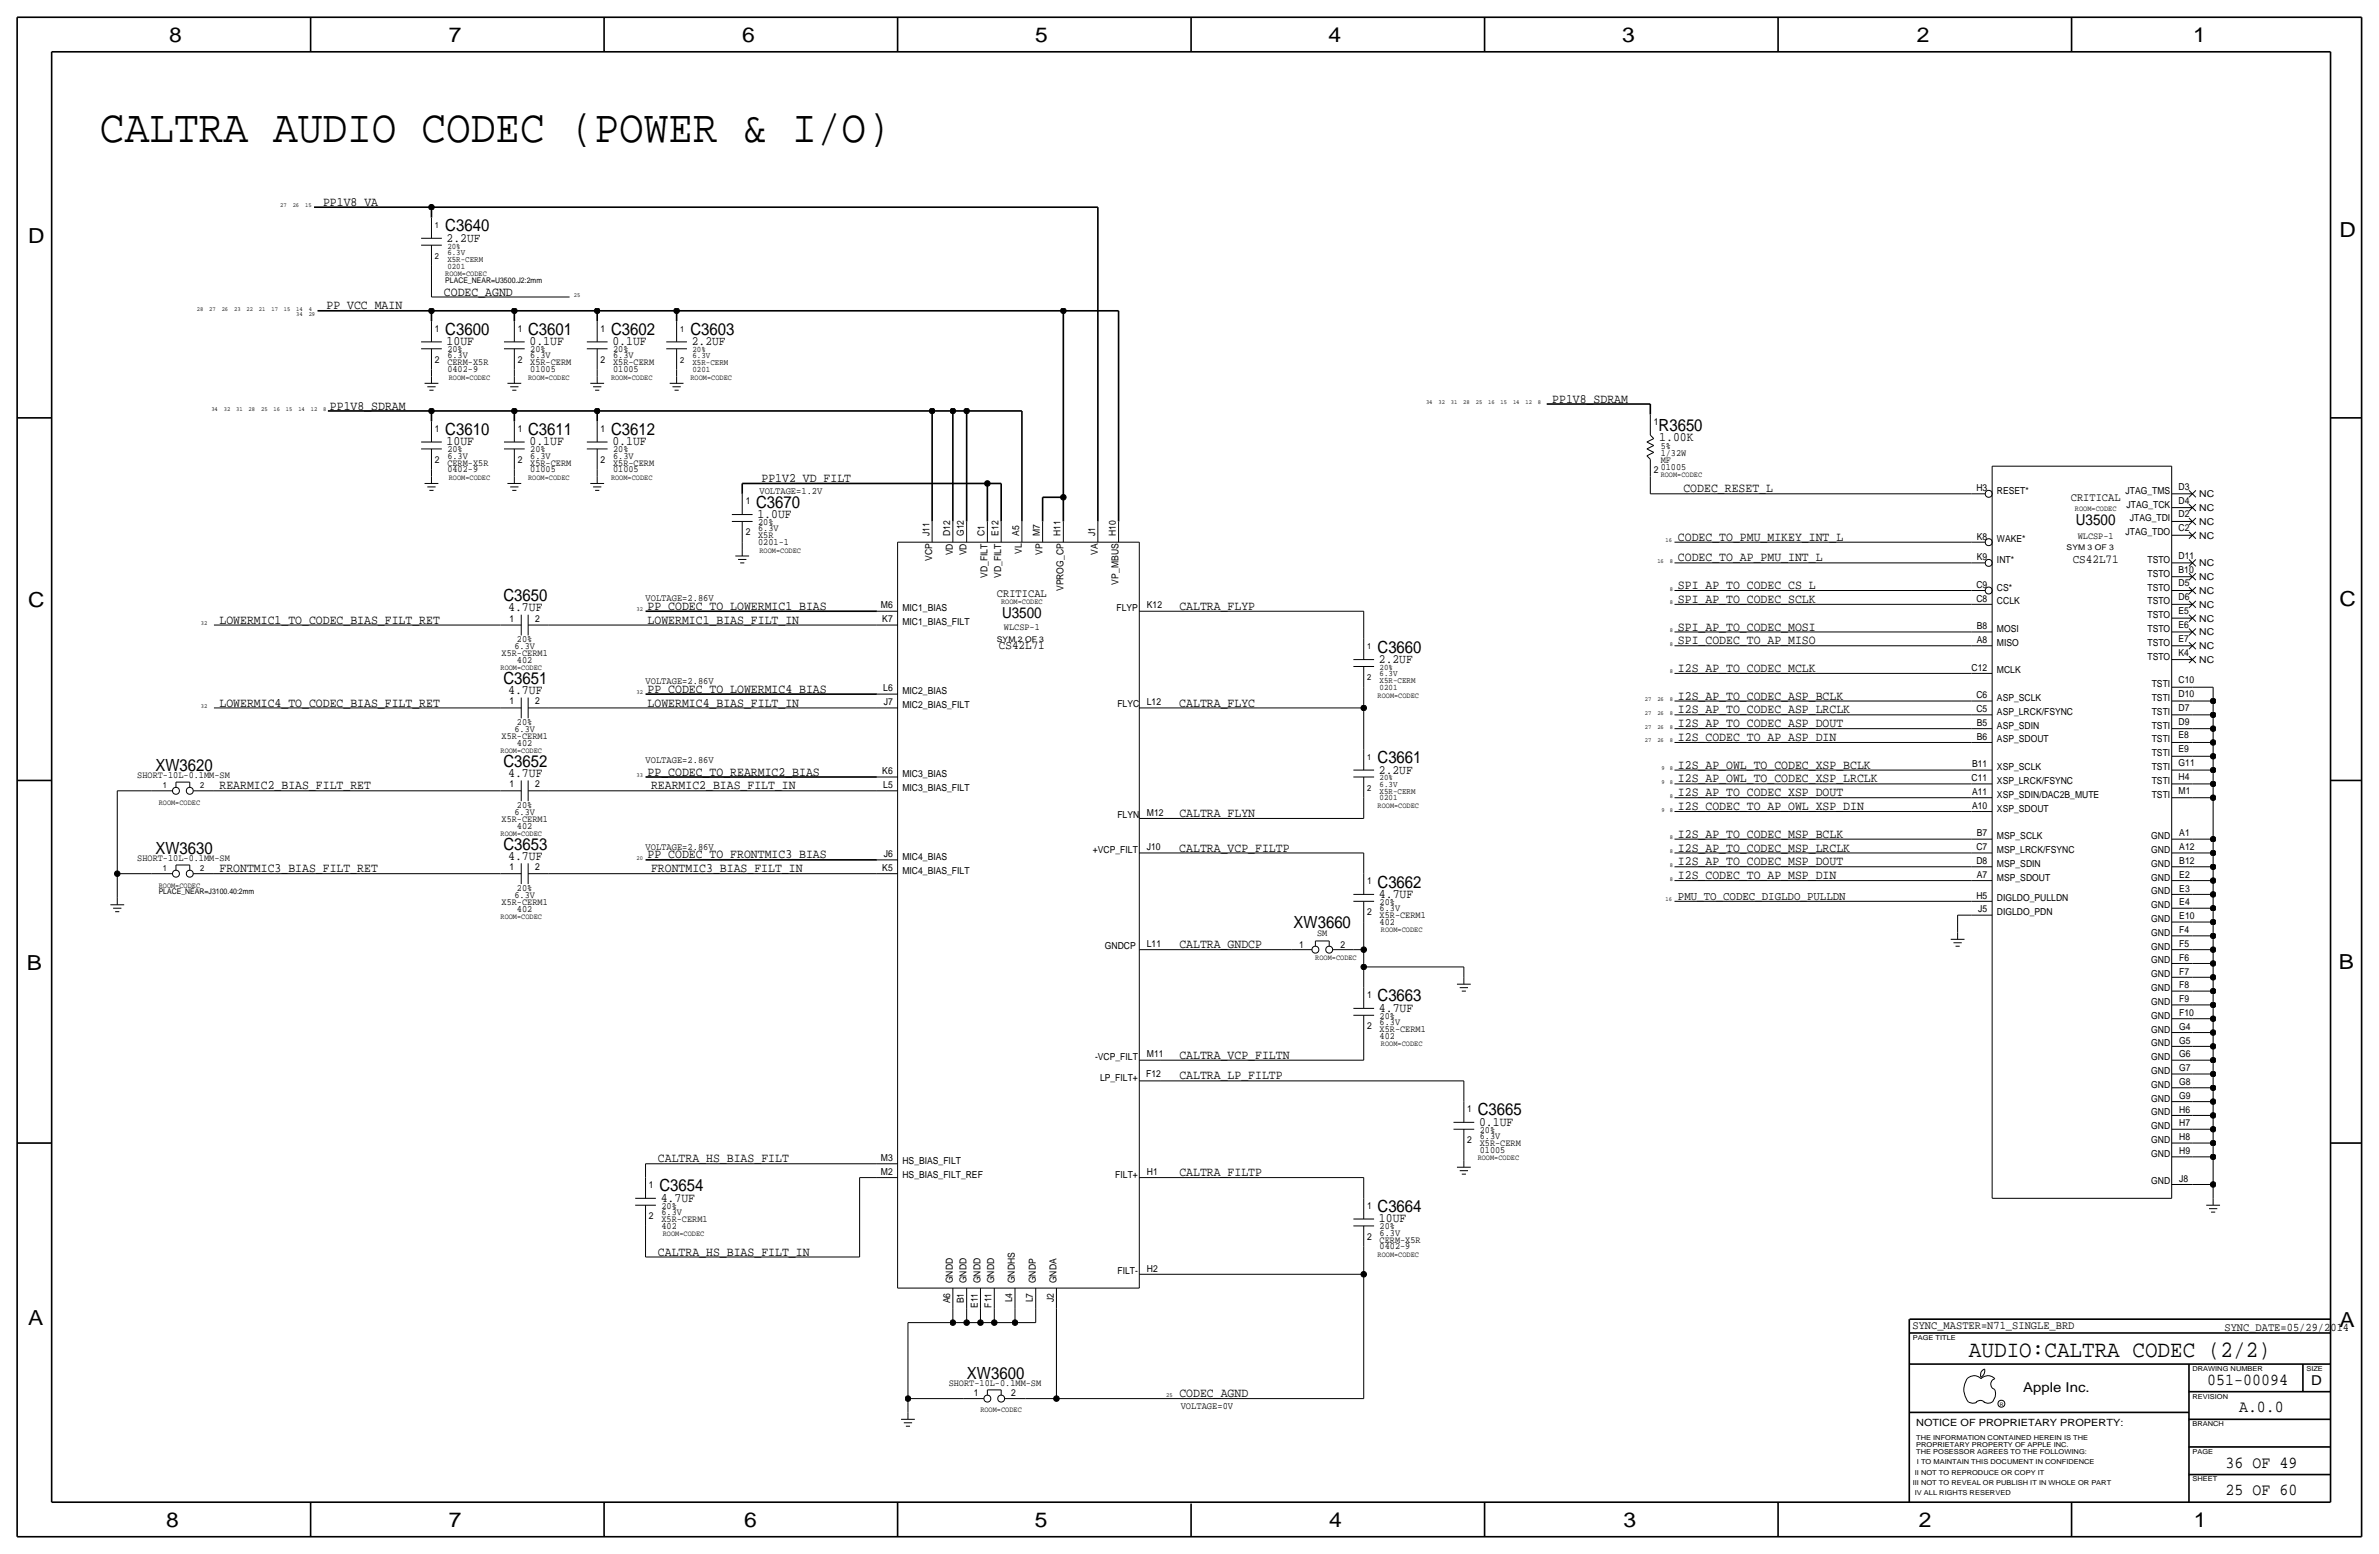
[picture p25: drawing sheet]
<svg xmlns="http://www.w3.org/2000/svg" width="875mm" height="572mm" viewBox="0 0 875 572" stroke-linecap="round" stroke-linejoin="round" font-family="sans-serif">
<defs><g id="words">
<text font-size="17" x="36.8" y="52.1">CALTRA AUDIO CODEC (POWER &amp; I/O)</text>
<text font-size="8.6" x="724.2" y="499.1">AUDIO:CALTRA CODEC (2/2)</text>
<g font-size="7.6">
<text x="62.2" y="15.5">8</text>
<text x="165.1" y="15.5">7</text>
<text x="273" y="15.5">6</text>
<text x="380.7" y="15.5">5</text>
<text x="488.6" y="15.5">4</text>
<text x="596.6" y="15.5">3</text>
<text x="705.1" y="15.5">2</text>
<text x="806.7" y="15.5">1</text>
<text x="10.4" y="89.4">D</text>
<text x="860.5" y="87.1">D</text>
<text x="10.4" y="223.3">C</text>
<text x="860.5" y="222.8">C</text>
<text x="9.8" y="356.6">B</text>
<text x="860.3" y="356.4">B</text>
<text x="10.4" y="487.4">A</text>
<text x="860.5" y="488.2">A</text>
<text x="61.2" y="561.6">8</text>
<text x="165" y="561.6">7</text>
<text x="273.8" y="561.6">6</text>
<text x="380.7" y="561.6">5</text>
<text x="488.9" y="561.6">4</text>
<text x="597.1" y="561.6">3</text>
<text x="705.8" y="561.6">2</text>
<text x="806.9" y="561.6">1</text>
</g>
<g font-size="6.2">
<text x="163.8" y="85.1">C3640</text>
<text x="163.8" y="123.2">C3600</text>
<text x="194.3" y="123.2">C3601</text>
<text x="224.7" y="123.2">C3602</text>
<text x="253.9" y="123.2">C3603</text>
<text x="163.8" y="160">C3610</text>
<text x="194.3" y="160">C3611</text>
<text x="224.7" y="160">C3612</text>
<text x="610.1" y="158.5">R3650</text>
<text x="278.1" y="186.7">C3670</text>
<text x="185.1" y="221">C3650</text>
<text x="506.7" y="240">C3660</text>
<text x="185.1" y="251.5">C3651</text>
<text x="185.1" y="281.9">C3652</text>
<text x="506.7" y="280.7">C3661</text>
<text x="57.2" y="283.5">XW3620</text>
<text x="57.2" y="313.9">XW3630</text>
<text x="185.1" y="312.4">C3653</text>
<text x="506.7" y="326.4">C3662</text>
<text x="475.8" y="341.4">XW3660</text>
<text x="506.7" y="368.3">C3663</text>
<text x="543.5" y="410.2">C3665</text>
<text x="242.5" y="438.2">C3654</text>
<text x="506.7" y="445.8">C3664</text>
<text x="355.7" y="507">XW3600</text>
<text x="811.9" y="509.3">051-00094</text>
<text x="823.6" y="519.4">A.0.0</text>
<text x="818.6" y="539.8">36 OF 49</text>
<text x="818.6" y="549.9">25 OF 60</text>
</g>
<g font-size="5.6">
<text x="763.5" y="193">U3500</text>
<text x="368.6" y="227.3">U3500</text>
</g>
<g font-size="5">
<text x="850.1" y="509.3">D</text>
<text x="744.2" y="511.8">Apple Inc.</text>
</g>
<g font-size="4.7">
<text x="118.8" y="75.7">PP1V8_VA</text>
<text x="164.3" y="88.9">2.2UF</text>
<text x="120.1" y="113.8">PP_VCC_MAIN</text>
<text x="163.3" y="108.7">CODEC_AGND</text>
<text x="164.3" y="127">10UF</text>
<text x="194.8" y="127">0.1UF</text>
<text x="225.2" y="127">0.1UF</text>
<text x="254.5" y="127">2.2UF</text>
<text x="570.9" y="148.1">PP1V8_SDRAM</text>
<text x="121.4" y="150.6">PP1V8_SDRAM</text>
<text x="164.3" y="163.8">10UF</text>
<text x="194.8" y="163.8">0.1UF</text>
<text x="225.2" y="163.8">0.1UF</text>
<text x="610.3" y="162.3">1.00K</text>
<text x="280.1" y="177.3">PP1V2_VD_FILT</text>
<text x="619.2" y="181.1">CODEC_RESET_L</text>
<text x="278.6" y="190.5">1.0UF</text>
<text x="617.2" y="198.9">CODEC_TO_PMU_MIKEY_INT_L</text>
<text x="617.2" y="206.5">CODEC_TO_AP_PMU_INT_L</text>
<text x="617.2" y="216.7">SPI_AP_TO_CODEC_CS_L</text>
<text x="617.2" y="221.7">SPI_AP_TO_CODEC_SCLK</text>
<text x="186.9" y="224.8">4.7UF</text>
<text x="238.2" y="224.3">PP_CODEC_TO_LOWERMIC1_BIAS</text>
<text x="433.8" y="224.3">CALTRA_FLYP</text>
<text x="80.7" y="229.4">LOWERMIC1_TO_CODEC_BIAS_FILT_RET</text>
<text x="238.2" y="229.3">LOWERMIC1_BIAS_FILT_IN</text>
<text x="617.2" y="231.9">SPI_AP_TO_CODEC_MOSI</text>
<text x="617.2" y="237">SPI_CODEC_TO_AP_MISO</text>
<text x="507.2" y="243.8">2.2UF</text>
<text x="617.2" y="247.1">I2S_AP_TO_CODEC_MCLK</text>
<text x="186.9" y="255.3">4.7UF</text>
<text x="238.2" y="254.7">PP_CODEC_TO_LOWERMIC4_BIAS</text>
<text x="617.2" y="257.3">I2S_AP_TO_CODEC_ASP_BCLK</text>
<text x="80.7" y="259.8">LOWERMIC4_TO_CODEC_BIAS_FILT_RET</text>
<text x="238.2" y="259.8">LOWERMIC4_BIAS_FILT_IN</text>
<text x="433.8" y="259.8">CALTRA_FLYC</text>
<text x="617.2" y="262.4">I2S_AP_TO_CODEC_ASP_LRCLK</text>
<text x="617.2" y="267.5">I2S_AP_TO_CODEC_ASP_DOUT</text>
<text x="617.2" y="272.5">I2S_CODEC_TO_AP_ASP_DIN</text>
<text x="186.9" y="285.8">4.7UF</text>
<text x="238.2" y="285.2">PP_CODEC_TO_REARMIC2_BIAS</text>
<text x="507.2" y="284.5">2.2UF</text>
<text x="617.2" y="287.8">I2S_AP_OWL_TO_CODEC_XSP_LRCLK</text>
<text x="617.2" y="282.7">I2S_AP_OWL_TO_CODEC_XSP_BCLK</text>
<text x="80.7" y="290.3">REARMIC2_BIAS_FILT_RET</text>
<text x="239.5" y="290.3">REARMIC2_BIAS_FILT_IN</text>
<text x="617.2" y="292.9">I2S_AP_TO_CODEC_XSP_DOUT</text>
<text x="617.2" y="297.9">I2S_CODEC_TO_AP_OWL_XSP_DIN</text>
<text x="433.8" y="300.5">CALTRA_FLYN</text>
<text x="617.2" y="308.1">I2S_AP_TO_CODEC_MSP_BCLK</text>
<text x="186.9" y="316.2">4.7UF</text>
<text x="238.2" y="315.7">PP_CODEC_TO_FRONTMIC3_BIAS</text>
<text x="433.8" y="313.2">CALTRA_VCP_FILTP</text>
<text x="617.2" y="313.2">I2S_AP_TO_CODEC_MSP_LRCLK</text>
<text x="80.7" y="320.8">FRONTMIC3_BIAS_FILT_RET</text>
<text x="239.5" y="320.8">FRONTMIC3_BIAS_FILT_IN</text>
<text x="617.2" y="323.3">I2S_CODEC_TO_AP_MSP_DIN</text>
<text x="617.2" y="318.3">I2S_AP_TO_CODEC_MSP_DOUT</text>
<text x="507.2" y="330.2">4.7UF</text>
<text x="433.8" y="348.7">CALTRA_GNDCP</text>
<text x="507.2" y="372.1">4.7UF</text>
<text x="433.8" y="389.4">CALTRA_VCP_FILTN</text>
<text x="433.8" y="397">CALTRA_LP_FILTP</text>
<text x="544" y="414">0.1UF</text>
<text x="242" y="427.5">CALTRA_HS_BIAS_FILT</text>
<text x="433.8" y="432.6">CALTRA_FILTP</text>
<text x="243" y="442">4.7UF</text>
<text x="507.2" y="449.6">10UF</text>
<text x="242" y="461.8">CALTRA_HS_BIAS_FILT_IN</text>
<text x="433.8" y="513.8">CODEC_AGND</text>
</g>
<g font-size="4.5">
<text x="762.4" y="207">CS42L71</text>
<text x="367.4" y="238.8">CS42L71</text>
</g>
<text font-size="4.4" x="617.2" y="331">PMU_TO_CODEC_DIGLDO_PULLDN</text>
<g font-size="4.3">
<text x="761.7" y="184.2">CRITICAL</text>
<text x="366.7" y="219.7">CRITICAL</text>
<text x="703.4" y="488.7">SYNC_MASTER=N71_SINGLE_BRD</text>
<text x="818.2" y="489.4">SYNC_DATE=05/29/2014</text>
</g>
<text font-size="3.7" x="704.8" y="524.5">NOTICE OF PROPRIETARY PROPERTY:</text>
<g font-size="3.6">
<text x="279.3" y="181.6">VOLTAGE=1.2V</text>
<text x="237.4" y="221">VOLTAGE=2.86V</text>
<text x="237.4" y="251.5">VOLTAGE=2.86V</text>
<text x="237.4" y="280.7">VOLTAGE=2.86V</text>
<text x="237.4" y="312.4">VOLTAGE=2.86V</text>
<text x="434.3" y="518.2">VOLTAGE=0V</text>
</g>
<g font-size="3.5">
<text x="160" y="121.9">1</text>
<text x="190.4" y="121.9">1</text>
<text x="220.9" y="121.9">1</text>
<text x="164.5" y="131.8">6.3V</text>
<text x="164.5" y="129.5">20%</text>
<text x="195" y="131.8">6.3V</text>
<text x="195" y="129.5">20%</text>
<text x="225.5" y="131.8">6.3V</text>
<text x="225.5" y="129.5">20%</text>
<text x="160" y="133.4">2</text>
<text x="164.5" y="134.4">CERM-X5R</text>
<text x="164.5" y="136.9">0402-9</text>
<text x="190.4" y="133.4">2</text>
<text x="195" y="136.9">01005</text>
<text x="195" y="134.4">X5R-CERM</text>
<text x="220.9" y="133.4">2</text>
<text x="225.5" y="136.9">01005</text>
<text x="225.5" y="134.4">X5R-CERM</text>
<text x="160" y="158.8">1</text>
<text x="190.4" y="158.8">1</text>
<text x="220.9" y="158.8">1</text>
<text x="608.3" y="156.2">1</text>
<text x="164.5" y="166.4">20%</text>
<text x="195" y="166.4">20%</text>
<text x="225.5" y="166.4">20%</text>
<text x="610.8" y="165.1">5%</text>
<text x="610.8" y="167.6">1/32W</text>
<text x="160" y="170.2">2</text>
<text x="164.5" y="171.2">CERM-X5R</text>
<text x="164.5" y="173.7">0402-9</text>
<text x="164.5" y="168.7">6.3V</text>
<text x="190.4" y="170.2">2</text>
<text x="195" y="173.7">01005</text>
<text x="195" y="171.2">X5R-CERM</text>
<text x="195" y="168.7">6.3V</text>
<text x="220.9" y="170.2">2</text>
<text x="225.5" y="173.7">01005</text>
<text x="225.5" y="171.2">X5R-CERM</text>
<text x="225.5" y="168.7">6.3V</text>
<text x="608.3" y="174">2</text>
<text x="610.8" y="170.2">MF</text>
<text x="610.8" y="172.7">01005</text>
<text x="274.3" y="185.4">1</text>
<text x="726.9" y="180.6">H3</text>
<text x="734.5" y="181.6">RESET*</text>
<text x="781.8" y="181.6">JTAG_TMS</text>
<text x="801.3" y="185.2">D4</text>
<text x="801.3" y="180.1">D3</text>
<text x="808.9" y="182.9">NC</text>
<text x="782.2" y="186.7">JTAG_TCK</text>
<text x="783.4" y="191.8">JTAG_TDI</text>
<text x="801.3" y="190.3">D2</text>
<text x="808.9" y="188">NC</text>
<text x="274.3" y="196.9">2</text>
<text x="278.8" y="195.3">6.3V</text>
<text x="278.8" y="197.9">X5R</text>
<text x="278.8" y="193">20%</text>
<text x="341.8" y="197.1" transform="rotate(-90 341.8 197.1)">J11</text>
<text x="349.5" y="197.1" transform="rotate(-90 349.5 197.1)">D12</text>
<text x="354.5" y="197.1" transform="rotate(-90 354.5 197.1)">G12</text>
<text x="362.2" y="197.1" transform="rotate(-90 362.2 197.1)">C1</text>
<text x="367.2" y="197.1" transform="rotate(-90 367.2 197.1)">E12</text>
<text x="374.9" y="197.1" transform="rotate(-90 374.9 197.1)">A5</text>
<text x="382.5" y="197.1" transform="rotate(-90 382.5 197.1)">M7</text>
<text x="390.1" y="197.1" transform="rotate(-90 390.1 197.1)">H11</text>
<text x="402.8" y="197.1" transform="rotate(-90 402.8 197.1)">J1</text>
<text x="410.4" y="197.1" transform="rotate(-90 410.4 197.1)">H10</text>
<text x="781.8" y="196.9">JTAG_TDO</text>
<text x="801.3" y="195.4">C2</text>
<text x="808.9" y="193">NC</text>
<text x="278.8" y="200.4">0201-1</text>
<text x="375.9" y="203.8" transform="rotate(-90 375.9 203.8)">VL</text>
<text x="727.1" y="198.4">K8</text>
<text x="734.5" y="199.4">WAKE*</text>
<text x="764.2" y="198.1">WLCSP-1</text>
<text x="808.9" y="198.1">NC</text>
<text x="342.8" y="206.4" transform="rotate(-90 342.8 206.4)">VCP</text>
<text x="350.5" y="204.3" transform="rotate(-90 350.5 204.3)">VD</text>
<text x="355.5" y="204.3" transform="rotate(-90 355.5 204.3)">VD</text>
<text x="383.5" y="204.1" transform="rotate(-90 383.5 204.1)">VP</text>
<text x="403.8" y="204.1" transform="rotate(-90 403.8 204.1)">VA</text>
<text x="727.1" y="206">K9</text>
<text x="734.5" y="207">INT*</text>
<text x="789.9" y="207">TSTO</text>
<text x="801.3" y="205.5">D11</text>
<text x="808.9" y="208.3">NC</text>
<text x="363.2" y="212.5" transform="rotate(-90 363.2 212.5)">VD_FILT</text>
<text x="368.2" y="212.5" transform="rotate(-90 368.2 212.5)">VD_FILT</text>
<text x="411.4" y="215" transform="rotate(-90 411.4 215)">VP_MBUS</text>
<text x="789.9" y="212.1">TSTO</text>
<text x="801.3" y="210.6">B10</text>
<text x="801.3" y="215.7">D5</text>
<text x="808.9" y="213.4">NC</text>
<text x="391.1" y="217.4" transform="rotate(-90 391.1 217.4)">VPROG_CP</text>
<text x="726.9" y="221.2">C8</text>
<text x="726.9" y="216.2">C9</text>
<text x="734.5" y="217.2">CS*</text>
<text x="789.9" y="217.2">TSTO</text>
<text x="801.3" y="220.8">D6</text>
<text x="808.9" y="218.4">NC</text>
<text x="324" y="223.8">M6</text>
<text x="331.9" y="224.8">MIC1_BIAS</text>
<text x="410.7" y="224.8">FLYP</text>
<text x="421.8" y="223.8">K12</text>
<text x="734.5" y="222.3">CCLK</text>
<text x="789.9" y="222.3">TSTO</text>
<text x="789.9" y="227.3">TSTO</text>
<text x="801.3" y="225.9">E5</text>
<text x="808.9" y="223.5">NC</text>
<text x="187.4" y="228.6">1</text>
<text x="196.8" y="228.6">2</text>
<text x="324.5" y="228.9">K7</text>
<text x="331.9" y="229.9">MIC1_BIAS_FILT</text>
<text x="369.3" y="231.7">WLCSP-1</text>
<text x="727.1" y="231.4">B8</text>
<text x="734.5" y="232.4">MOSI</text>
<text x="789.9" y="232.4">TSTO</text>
<text x="801.3" y="230.9">E6</text>
<text x="808.9" y="228.6">NC</text>
<text x="808.9" y="233.7">NC</text>
<text x="189.2" y="238.8">6.3V</text>
<text x="190.2" y="236.2">20%</text>
<text x="727.1" y="236.5">A8</text>
<text x="734.5" y="237.5">MISO</text>
<text x="789.9" y="237.5">TSTO</text>
<text x="801.3" y="236">E7</text>
<text x="808.9" y="238.8">NC</text>
<text x="184.5" y="241.3">X5R-CERM1</text>
<text x="190.2" y="243.8">402</text>
<text x="789.9" y="242.6">TSTO</text>
<text x="801.3" y="241.1">K4</text>
<text x="808.9" y="243.8">NC</text>
<text x="725.2" y="246.7">C12</text>
<text x="734.5" y="247.7">MCLK</text>
<text x="801.3" y="251.2">C10</text>
<text x="324.9" y="254.3">L6</text>
<text x="331.9" y="255.3">MIC2_BIAS</text>
<text x="726.9" y="256.8">C6</text>
<text x="734.5" y="257.8">ASP_SCLK</text>
<text x="791.4" y="252.7">TSTI</text>
<text x="791.4" y="257.8">TSTI</text>
<text x="801.3" y="256.3">D10</text>
<text x="187.4" y="259.1">1</text>
<text x="196.8" y="259.1">2</text>
<text x="325" y="259.3">J7</text>
<text x="331.9" y="260.4">MIC2_BIAS_FILT</text>
<text x="411" y="260.1">FLYC</text>
<text x="421.8" y="259.3">L12</text>
<text x="726.9" y="261.9">C5</text>
<text x="734.5" y="262.9">ASP_LRCK/FSYNC</text>
<text x="791.4" y="262.9">TSTI</text>
<text x="801.3" y="261.4">D7</text>
<text x="189.2" y="269.2">6.3V</text>
<text x="190.2" y="266.7">20%</text>
<text x="727.1" y="267">B5</text>
<text x="734.5" y="268">ASP_SDIN</text>
<text x="791.4" y="268">TSTI</text>
<text x="801.3" y="266.5">D9</text>
<text x="184.5" y="271.8">X5R-CERM1</text>
<text x="190.2" y="274.3">402</text>
<text x="727.1" y="272">B6</text>
<text x="734.5" y="273.1">ASP_SDOUT</text>
<text x="791.4" y="273.1">TSTI</text>
<text x="801.3" y="271.6">E8</text>
<text x="791.4" y="278.1">TSTI</text>
<text x="801.3" y="276.6">E9</text>
<text x="801.3" y="281.7">G11</text>
<text x="50.5" y="286.3">SHORT-10L-0.1MM-SM</text>
<text x="324.5" y="284.7">K6</text>
<text x="331.9" y="285.8">MIC3_BIAS</text>
<text x="725.2" y="287.3">C11</text>
<text x="725.4" y="282.2">B11</text>
<text x="734.5" y="283.2">XSP_SCLK</text>
<text x="791.4" y="283.2">TSTI</text>
<text x="801.3" y="286.8">H4</text>
<text x="187.4" y="289.6">1</text>
<text x="196.8" y="289.6">2</text>
<text x="324.9" y="289.8">L5</text>
<text x="331.9" y="290.8">MIC3_BIAS_FILT</text>
<text x="725.4" y="292.4">A11</text>
<text x="734.5" y="293.4">XSP_SDIN/DAC2B_MUTE</text>
<text x="734.5" y="288.3">XSP_LRCK/FSYNC</text>
<text x="791.4" y="293.4">TSTI</text>
<text x="791.4" y="288.3">TSTI</text>
<text x="801.3" y="291.9">M1</text>
<text x="189.2" y="299.7">6.3V</text>
<text x="190.2" y="297.2">20%</text>
<text x="421.8" y="300">M12</text>
<text x="725.4" y="297.5">A10</text>
<text x="734.5" y="298.5">XSP_SDOUT</text>
<text x="184.5" y="302.3">X5R-CERM1</text>
<text x="190.2" y="304.8">402</text>
<text x="411" y="300.7">FLYN</text>
<text x="727.1" y="307.6">B7</text>
<text x="734.5" y="308.6">MSP_SCLK</text>
<text x="791.3" y="308.6">GND</text>
<text x="801.6" y="307.6">A1</text>
<text x="50.5" y="316.7">SHORT-10L-0.1MM-SM</text>
<text x="325" y="315.2">J6</text>
<text x="331.9" y="316.2">MIC4_BIAS</text>
<text x="402" y="313.7">+VCP_FILT</text>
<text x="421.8" y="312.7">J10</text>
<text x="726.9" y="312.7">C7</text>
<text x="726.9" y="317.8">D8</text>
<text x="734.5" y="313.7">MSP_LRCK/FSYNC</text>
<text x="791.3" y="313.7">GND</text>
<text x="801.6" y="312.7">A12</text>
<text x="801.6" y="317.8">B12</text>
<text x="187.4" y="320">1</text>
<text x="196.8" y="320">2</text>
<text x="324.5" y="320.3">K5</text>
<text x="331.9" y="321.3">MIC4_BIAS_FILT</text>
<text x="727.1" y="322.9">A7</text>
<text x="734.5" y="323.9">MSP_SDOUT</text>
<text x="734.5" y="318.8">MSP_SDIN</text>
<text x="791.3" y="323.9">GND</text>
<text x="791.3" y="318.8">GND</text>
<text x="801.6" y="322.8">E2</text>
<text x="190.2" y="327.7">20%</text>
<text x="502.9" y="325.1">1</text>
<text x="791.3" y="328.9">GND</text>
<text x="801.6" y="327.9">E3</text>
<text x="184.5" y="332.7">X5R-CERM1</text>
<text x="189.2" y="330.2">6.3V</text>
<text x="190.2" y="335.3">402</text>
<text x="507.4" y="335">6.3V</text>
<text x="507.4" y="332.7">20%</text>
<text x="726.9" y="330.5">H5</text>
<text x="727.6" y="335.5">J5</text>
<text x="734.5" y="331.5">DIGLDO_PULLDN</text>
<text x="791.3" y="334">GND</text>
<text x="801.6" y="333">E4</text>
<text x="502.9" y="336.6">2</text>
<text x="507.4" y="337.6">X5R-CERM1</text>
<text x="507.4" y="340.1">402</text>
<text x="734.5" y="336.6">DIGLDO_PDN</text>
<text x="791.3" y="339.1">GND</text>
<text x="801.6" y="338.1">E10</text>
<text x="484.5" y="344.2">SM</text>
<text x="791.3" y="344.2">GND</text>
<text x="801.6" y="343.2">F4</text>
<text x="406.4" y="349">GNDCP</text>
<text x="421.8" y="348.2">L11</text>
<text x="477.9" y="348.5">1</text>
<text x="493.1" y="348.5">2</text>
<text x="791.3" y="349.2">GND</text>
<text x="801.6" y="348.2">F5</text>
<text x="801.6" y="353.3">F6</text>
<text x="791.3" y="354.3">GND</text>
<text x="791.3" y="359.4">GND</text>
<text x="801.6" y="358.4">F7</text>
<text x="791.3" y="364.5">GND</text>
<text x="801.6" y="363.5">F8</text>
<text x="502.9" y="367">1</text>
<text x="791.3" y="369.6">GND</text>
<text x="801.6" y="368.6">F9</text>
<text x="507.4" y="376.9">6.3V</text>
<text x="507.4" y="374.6">20%</text>
<text x="791.3" y="374.6">GND</text>
<text x="801.6" y="373.6">F10</text>
<text x="502.9" y="378.5">2</text>
<text x="507.4" y="382">402</text>
<text x="507.4" y="379.5">X5R-CERM1</text>
<text x="791.3" y="379.7">GND</text>
<text x="801.6" y="378.7">G4</text>
<text x="801.6" y="383.8">G5</text>
<text x="402.8" y="389.9">-VCP_FILT</text>
<text x="421.8" y="388.9">M11</text>
<text x="791.3" y="389.9">GND</text>
<text x="791.3" y="384.8">GND</text>
<text x="801.6" y="388.9">G6</text>
<text x="421.6" y="396">F12</text>
<text x="791.3" y="395">GND</text>
<text x="801.6" y="394">G7</text>
<text x="404.6" y="397.5">LP_FILT+</text>
<text x="791.3" y="400">GND</text>
<text x="801.6" y="399.1">G8</text>
<text x="791.3" y="405.1">GND</text>
<text x="801.6" y="404.1">G9</text>
<text x="539.7" y="408.9">1</text>
<text x="791.3" y="410.2">GND</text>
<text x="801.6" y="409.2">H6</text>
<text x="544.3" y="418.8">6.3V</text>
<text x="544.3" y="416.6">20%</text>
<text x="791.3" y="415.3">GND</text>
<text x="801.6" y="414.3">H7</text>
<text x="801.6" y="419.4">H8</text>
<text x="539.7" y="420.4">2</text>
<text x="544.3" y="423.9">01005</text>
<text x="544.3" y="421.4">X5R-CERM</text>
<text x="791.3" y="420.4">GND</text>
<text x="791.3" y="425.4">GND</text>
<text x="801.6" y="424.5">H9</text>
<text x="324" y="427">M3</text>
<text x="331.9" y="428">HS_BIAS_FILT</text>
<text x="238.7" y="436.9">1</text>
<text x="324" y="432.1">M2</text>
<text x="331.9" y="433.1">HS_BIAS_FILT_REF</text>
<text x="410.2" y="433.1">FILT+</text>
<text x="421.8" y="432.1">H1</text>
<text x="791.3" y="435.6">GND</text>
<text x="801.6" y="434.6">J8</text>
<text x="238.7" y="448.3">2</text>
<text x="243.3" y="449.3">X5R-CERM1</text>
<text x="243.3" y="446.8">6.3V</text>
<text x="243.3" y="444.5">20%</text>
<text x="502.9" y="444.5">1</text>
<text x="243.3" y="451.9">402</text>
<text x="502.9" y="455.9">2</text>
<text x="507.4" y="454.4">6.3V</text>
<text x="507.4" y="452.1">20%</text>
<text x="507.4" y="459.5">0402-9</text>
<text x="507.4" y="456.9">CERM-X5R</text>
<text x="421.8" y="467.6">H2</text>
<text x="350.5" y="471.9" transform="rotate(-90 350.5 471.9)">GNDD</text>
<text x="355.5" y="471.9" transform="rotate(-90 355.5 471.9)">GNDD</text>
<text x="360.6" y="471.9" transform="rotate(-90 360.6 471.9)">GNDD</text>
<text x="365.7" y="471.9" transform="rotate(-90 365.7 471.9)">GNDD</text>
<text x="373.3" y="471.9" transform="rotate(-90 373.3 471.9)">GNDHS</text>
<text x="381" y="471.9" transform="rotate(-90 381 471.9)">GNDP</text>
<text x="388.6" y="471.9" transform="rotate(-90 388.6 471.9)">GNDA</text>
<text x="411" y="468.6">FILT-</text>
<text x="349.5" y="479.3" transform="rotate(-90 349.5 479.3)">A6</text>
<text x="354.5" y="479.3" transform="rotate(-90 354.5 479.3)">B1</text>
<text x="372.3" y="478.9" transform="rotate(-90 372.3 478.9)">L4</text>
<text x="379.9" y="478.9" transform="rotate(-90 379.9 478.9)">L7</text>
<text x="387.6" y="478.8" transform="rotate(-90 387.6 478.8)">J2</text>
<text x="359.6" y="481" transform="rotate(-90 359.6 481)">E11</text>
<text x="364.7" y="480.9" transform="rotate(-90 364.7 480.9)">F11</text>
<text x="348.9" y="509.8">SHORT-10L-0.1MM-SM</text>
<text x="358.2" y="513.3">1</text>
<text x="371.9" y="513.3">2</text>
</g>
<g font-size="3.1">
<text x="160" y="83.8">1</text>
<text x="160" y="95.3">2</text>
<text x="164.5" y="93.7">6.3V</text>
<text x="164.5" y="91.4">20%</text>
<text x="164.5" y="96.3">X5R-CERM</text>
<text x="164.5" y="98.8">0201</text>
<text x="250.1" y="121.9">1</text>
<text x="254.7" y="131.8">6.3V</text>
<text x="254.7" y="129.5">20%</text>
<text x="250.1" y="133.4">2</text>
<text x="254.7" y="134.4">X5R-CERM</text>
<text x="254.7" y="136.9">0201</text>
<text x="502.9" y="238.8">1</text>
<text x="502.9" y="250.2">2</text>
<text x="507.4" y="248.7">6.3V</text>
<text x="507.4" y="251.2">X5R-CERM</text>
<text x="507.4" y="246.4">20%</text>
<text x="507.4" y="253.7">0201</text>
<text x="502.9" y="279.4">1</text>
<text x="507.4" y="287">20%</text>
<text x="59.9" y="289.8">1</text>
<text x="73.6" y="289.8">2</text>
<text x="502.9" y="290.8">2</text>
<text x="507.4" y="289.3">6.3V</text>
<text x="507.4" y="291.8">X5R-CERM</text>
<text x="507.4" y="294.4">0201</text>
<text x="59.9" y="320.3">1</text>
<text x="73.6" y="320.3">2</text>
</g>
<g font-size="2.9">
<text x="163.8" y="101.6">ROOM=CODEC</text>
<text x="163.8" y="104.1">PLACE_NEAR=U3500.J2:2mm</text>
<text x="165" y="139.7">ROOM=CODEC</text>
<text x="194.3" y="139.7">ROOM=CODEC</text>
<text x="224.7" y="139.7">ROOM=CODEC</text>
<text x="253.9" y="139.7">ROOM=CODEC</text>
<text x="165" y="176.5">ROOM=CODEC</text>
<text x="194.3" y="176.5">ROOM=CODEC</text>
<text x="224.7" y="176.5">ROOM=CODEC</text>
<text x="610.8" y="175.3">ROOM=CODEC</text>
<text x="763.2" y="188">ROOM=CODEC</text>
<text x="279.3" y="203.2">ROOM=CODEC</text>
<text x="760.1" y="202.4">SYM 3 OF 3</text>
<text x="368.2" y="222.3">ROOM=CODEC</text>
<text x="366.7" y="236.2">SYM 2 OF 3</text>
<text x="184.1" y="246.4">ROOM=CODEC</text>
<text x="506.7" y="256.5">ROOM=CODEC</text>
<text x="184.1" y="276.9">ROOM=CODEC</text>
<text x="58.4" y="295.9">ROOM=CODEC</text>
<text x="506.7" y="297.2">ROOM=CODEC</text>
<text x="184.1" y="307.3">ROOM=CODEC</text>
<text x="58.4" y="326.4">ROOM=CODEC</text>
<text x="58.4" y="328.9">PLACE_NEAR=J3100.40:2mm</text>
<text x="184.1" y="337.8">ROOM=CODEC</text>
<text x="507.9" y="342.9">ROOM=CODEC</text>
<text x="483.8" y="353.1">ROOM=CODEC</text>
<text x="507.9" y="384.8">ROOM=CODEC</text>
<text x="543.5" y="426.7">ROOM=CODEC</text>
<text x="243.8" y="454.7">ROOM=CODEC</text>
<text x="506.7" y="462.3">ROOM=CODEC</text>
<text x="360.6" y="519.4">ROOM=CODEC</text>
</g>
<g font-size="2.5">
<text x="703.5" y="492.8">PAGE TITLE</text>
<text x="806.4" y="504.2">DRAWING NUMBER</text>
<text x="848.3" y="504.2">SIZE</text>
<text x="806.4" y="514.4">REVISION</text>
<text x="806.4" y="524.5">BRANCH</text>
<text x="704.8" y="532.1">PROPRIETARY PROPERTY OF APPLE INC.</text>
<text x="704.8" y="529.6">THE INFORMATION CONTAINED HEREIN IS THE</text>
<text x="704.8" y="534.7">THE POSESSOR AGREES TO THE FOLLOWING:</text>
<text x="705.1" y="538.5">I TO MAINTAIN THIS DOCUMENT IN CONFIDENCE</text>
<text x="806.4" y="534.7">PAGE</text>
<text x="704.3" y="542.3">II NOT TO REPRODUCE OR COPY IT</text>
<text x="806.4" y="544.8">SHEET</text>
<text x="703.5" y="546.1">III NOT TO REVEAL OR PUBLISH IT IN WHOLE OR PART</text>
<text x="704.3" y="549.9">IV ALL RIGHTS RESERVED</text>
</g>
<g font-size="2.3">
<text x="103.1" y="76.2">27</text>
<text x="107.7" y="76.2">26</text>
<text x="112.2" y="76.2">15</text>
<text x="211" y="109.2">25</text>
<text x="72.4" y="114.3">28</text>
<text x="77" y="114.3">27</text>
<text x="81.5" y="114.3">26</text>
<text x="86.1" y="114.3">23</text>
<text x="90.7" y="114.3">22</text>
<text x="95.3" y="114.3">21</text>
<text x="99.8" y="114.3">17</text>
<text x="104.4" y="114.3">15</text>
<text x="109" y="116.1">34</text>
<text x="109" y="114.3">14</text>
<text x="113.5" y="116.1">29</text>
<text x="113.6" y="114.3">4</text>
<text x="524.5" y="148.6">34</text>
<text x="529.1" y="148.6">32</text>
<text x="533.7" y="148.6">31</text>
<text x="538.2" y="148.6">28</text>
<text x="542.8" y="148.6">25</text>
<text x="547.4" y="148.6">16</text>
<text x="551.9" y="148.6">15</text>
<text x="556.5" y="148.6">14</text>
<text x="561.1" y="148.6">12</text>
<text x="565.7" y="148.6">8</text>
<text x="77.7" y="151.1">34</text>
<text x="82.3" y="151.1">32</text>
<text x="86.9" y="151.1">31</text>
<text x="91.5" y="151.1">28</text>
<text x="96" y="151.1">25</text>
<text x="100.6" y="151.1">16</text>
<text x="105.2" y="151.1">15</text>
<text x="109.7" y="151.1">14</text>
<text x="114.3" y="151.1">12</text>
<text x="118.9" y="151.1">8</text>
<text x="612.6" y="199.4">16</text>
<text x="609.6" y="207">16</text>
<text x="614.2" y="207">8</text>
<text x="614.2" y="217.2">8</text>
<text x="234.1" y="224.8">32</text>
<text x="614.2" y="222.2">8</text>
<text x="73.9" y="229.9">32</text>
<text x="614.2" y="232.4">8</text>
<text x="614.2" y="237.5">8</text>
<text x="614.2" y="247.7">8</text>
<text x="234.1" y="255.3">32</text>
<text x="605" y="257.8">27</text>
<text x="609.6" y="257.8">26</text>
<text x="614.2" y="257.8">8</text>
<text x="73.9" y="260.4">32</text>
<text x="605" y="262.9">27</text>
<text x="609.6" y="262.9">26</text>
<text x="614.2" y="262.9">8</text>
<text x="605" y="268">27</text>
<text x="609.6" y="268">26</text>
<text x="614.2" y="268">8</text>
<text x="605" y="273">27</text>
<text x="609.6" y="273">26</text>
<text x="614.2" y="273">8</text>
<text x="234.1" y="285.8">33</text>
<text x="611.1" y="283.2">9</text>
<text x="614.2" y="283.2">8</text>
<text x="611.1" y="288.3">9</text>
<text x="614.2" y="293.4">8</text>
<text x="614.2" y="288.3">8</text>
<text x="611.1" y="298.4">9</text>
<text x="614.2" y="298.4">8</text>
<text x="614.2" y="308.6">8</text>
<text x="234.2" y="316.2">20</text>
<text x="614.2" y="313.7">8</text>
<text x="614.2" y="323.9">8</text>
<text x="614.2" y="318.8">8</text>
<text x="612.6" y="331.5">16</text>
<text x="429" y="513.8">25</text>
</g>
<text font-size="1.8" x="735.5" y="516.9">R</text>
</g></defs>
<g fill="none" stroke="#000" stroke-width=".37">
<path d="M154.9 87.6h7.6zM154.9 90.2h7.6zM158.7 97.8v11.4zM158.7 80v7.6zM158.7 90.2v7.6zM158.7 118.1v7.6zM158.7 109.2h50.8zM189.2 118.1v7.6zM219.7 118.1v7.6zM248.9 118.1v7.6zM154.9 125.7h7.6zM154.9 128.3h7.6z"/>
<path d="M158.7 135.9v2.5zM158.7 138.4v2.6zM158.7 128.3v7.6zM185.4 125.7h7.6zM185.4 128.3h7.6zM189.2 135.9v2.5zM189.2 138.4v2.6zM189.2 128.3v7.6zM215.8 128.3h7.7zM215.8 125.7h7.7zM219.7 135.9v2.5zM219.7 138.4v2.6z"/>
<path d="M219.7 128.3v7.6zM245.1 128.3h7.6zM245.1 125.7h7.6zM248.9 135.9v2.5zM248.9 128.3v7.6zM248.9 138.4v2.6zM156.2 141h5zM157.2 142.2h3zM157.9 143.5h1.6zM158.7 154.9v7.7zM186.6 141h5.1zM187.7 142.2h3z"/>
<path d="M188.4 143.5h1.5zM189.2 154.9v7.7zM217.1 141h5.1zM218.1 142.2h3.1zM218.9 143.5h1.5zM219.7 154.9v7.7zM246.3 141h5.1zM247.3 142.2h3.1zM248.1 143.5h1.5zM607 152.4v7.6zM154.9 162.6h7.6zM154.9 165.1h7.6z"/>
<path d="M156.2 177.8h5zM157.2 179.1h3zM158.7 172.7v2.6zM158.7 165.1v7.6zM158.7 175.3v2.5zM185.4 162.6h7.6zM185.4 165.1h7.6zM186.6 177.8h5.1zM187.7 179.1h3zM189.2 172.7v2.6zM189.2 165.1v7.6zM189.2 175.3v2.5z"/>
<path d="M215.8 165.1h7.7zM215.8 162.6h7.7zM217.1 177.8h5.1zM218.1 179.1h3.1zM219.7 172.7v2.6zM219.7 175.3v2.5zM219.7 165.1v7.6zM605.7 162.6l2.6-1.3zM605.7 167.6l2.6-1.2zM605.7 165.1l2.6-1.3zM605.7 167.6l1.3 1.3zM605.7 165.1l2.6 1.3z"/>
<path d="M605.7 162.6l2.6 1.2zM607 160l1.3 1.3zM607 175.3v6.3zM607 168.9v6.4zM732.7 171.5h66.1zM732.7 171.5v269.2zM798.8 171.5v269.2zM157.9 180.3h1.6zM188.4 180.3h1.5zM218.9 180.3h1.5zM269.2 191.8h7.6zM269.2 189.2h7.6z"/>
<path d="M273 199.4v2.5zM273 181.6v7.6zM273 191.8v7.6zM330.1 199.4v274.3zM330.2 199.4h88.9zM342.8 191.8v7.6zM350.5 191.8v7.6zM355.6 191.8v7.6zM363.2 191.8v7.6zM368.3 191.8v7.6zM375.9 191.8v7.6zM383.5 191.8v7.6z"/>
<path d="M391.1 191.8v7.6zM403.8 191.8v7.6zM411.4 191.8v7.6zM419.1 199.4v274.3zM607 181.6h118.1zM615.9 199.4h109.2zM725.1 181.6h5zM725.1 199.4h5zM798.8 186.7h7.6zM798.8 191.8h7.6zM798.8 196.9h7.6zM798.8 181.6h7.6z"/>
<path d="M805.1 195.6l2.6 2.5zM805.1 193l2.6-2.5zM805.1 190.5l2.6 2.5zM805.1 185.4l2.6 2.6zM805.1 180.3l2.6 2.6zM807.7 195.6l-2.6 2.5zM807.7 185.4l-2.6 2.6zM807.7 180.3l-2.6 2.6zM270.5 204.5h5zM271.5 205.7h3zM272.2 207h1.6zM273 201.9v2.6z"/>
<path d="M615.9 217.2h109.2zM615.9 207h109.2zM725.1 217.2h5zM725.1 207h5zM798.8 212.1h7.6zM798.8 217.2h7.6zM798.8 207h7.6zM805.1 208.3l2.6-2.6zM805.1 205.7l2.6 2.6zM805.1 213.4l2.6-2.6zM805.1 210.8l2.6 2.6zM805.1 218.4l2.6-2.5z"/>
<path d="M805.1 215.9l2.6 2.5zM78.7 229.9h105.4zM184.1 229.9h7.6zM191.7 226.1v7.6zM194.3 229.9h7.6zM194.3 226.1v7.6zM201.9 229.9h120.6zM322.5 229.9h7.6zM322.5 224.8h7.6zM419.1 224.8h7.6zM426.7 224.8h74.9zM501.6 224.8v10.2z"/>
<path d="M501.6 235v7.6zM615.9 237.5h109.2zM615.9 222.3h109.2zM615.9 232.4h109.2zM725.1 232.4h7.6zM725.1 237.5h7.6zM725.1 222.3h7.6zM798.8 222.3h7.6zM798.8 232.4h7.6zM798.8 227.3h7.6zM798.8 237.5h7.6zM805.1 238.8l2.6-2.6z"/>
<path d="M805.1 236.2l2.6 2.6zM805.1 223.5l2.6-2.5zM805.1 221l2.6 2.5zM805.1 228.6l2.6-2.5zM805.1 226.1l2.6 2.5zM805.1 233.7l2.6-2.6zM805.1 231.1l2.6 2.6zM191.7 256.5v7.7zM194.3 256.5v7.7zM322.5 255.3h7.6zM497.8 245.1h7.6zM497.8 242.6h7.6z"/>
<path d="M501.6 252.7v7.7zM501.6 245.1v7.6zM615.9 257.8h109.2zM615.9 247.7h109.2zM725.1 247.7h7.6zM725.1 257.8h7.6zM798.8 252.7h7.6zM798.8 242.6h7.6zM798.8 257.8h7.6zM805.1 243.8l2.6-2.5zM805.1 241.3l2.6 2.5zM806.4 257.8h7.6z"/>
<path d="M806.4 252.7h7.6zM814 257.8v5.1zM814 252.7v5.1zM78.7 260.4h105.4zM184.1 260.4h7.6zM194.3 260.4h7.6zM201.9 260.4h120.6zM322.5 260.4h7.6zM419.1 260.4h7.6zM426.7 260.4h74.9zM501.6 260.4v15.2zM501.6 275.6v7.6z"/>
<path d="M615.9 262.9h109.2zM615.9 273.1h109.2zM615.9 268h109.2zM725.1 262.9h7.6zM725.1 268h7.6zM725.1 273.1h7.6zM798.8 273.1h7.6zM798.8 262.9h7.6zM798.8 278.1h7.6zM798.8 268h7.6zM806.4 278.1h7.6zM806.4 273.1h7.6z"/>
<path d="M806.4 268h7.6zM806.4 262.9h7.6zM814 278.1v5.1zM814 273.1v5zM814 268v5.1zM814 262.9v5.1zM43.1 290.8h12.7zM43.1 290.8v30.5zM55.8 290.8h7.6zM64.7 287.6v2zM64.7 287.6h5.1zM69.8 287.6v2z"/>
<path d="M71.1 290.8h7.6zM78.7 290.8h105.4zM184.1 290.8h7.6zM191.7 287v7.6zM194.3 290.8h7.6zM194.3 287v7.6zM201.9 290.8h120.6zM322.5 285.8h7.6zM322.5 290.8h7.6zM497.8 285.8h7.6zM497.8 283.2h7.6zM501.6 293.4v7.6z"/>
<path d="M501.6 285.7v7.7zM615.9 288.3h109.2zM615.9 283.2h109.2zM615.9 298.5h109.2zM615.9 293.4h109.2zM725.1 293.4h7.6zM725.1 298.5h7.6zM725.1 288.3h7.6zM725.1 283.2h7.6zM798.8 293.4h7.6zM798.8 288.3h7.6zM798.8 283.2h7.6z"/>
<path d="M806.4 293.4h7.6zM806.4 288.3h7.6zM806.4 283.2h7.6zM814 293.4v15.2zM814 288.3v5.1zM814 283.2v5.1zM64.7 318.1v1.9zM64.7 318.1h5.1zM69.8 318.1v1.9zM191.7 317.5v7.6zM194.3 317.5v7.6zM322.5 316.2h7.6z"/>
<path d="M419.1 301h7.6zM419.1 313.7h7.6zM426.7 313.7h74.9zM426.7 301h74.9zM501.6 313.7v7.6zM615.9 313.7h109.2zM615.9 318.8h109.2zM615.9 308.6h109.2zM725.1 313.7h7.6zM725.1 308.6h7.6zM725.1 318.8h7.6zM798.8 318.8h7.6z"/>
<path d="M798.8 308.6h7.6zM798.8 313.7h7.6zM806.4 318.8h7.6zM806.4 313.7h7.6zM806.4 308.6h7.6zM814 318.8v5.1zM814 313.7v5.1zM814 308.6v5.1zM40.6 332.7h5.1zM41.6 334h3.1zM42.4 335.3h1.5zM43.1 321.3h12.7z"/>
<path d="M43.1 321.3v8.9zM43.1 330.2v2.5zM55.8 321.3h7.6zM71.1 321.3h7.6zM78.7 321.3h105.4zM184.1 321.3h7.6zM194.3 321.3h7.6zM201.9 321.3h120.6zM322.5 321.3h7.6zM497.8 331.5h7.6zM497.8 328.9h7.6zM501.6 339.1v10.2z"/>
<path d="M501.6 321.3v7.6zM501.6 331.5v7.6zM615.9 323.9h109.2zM615.9 331.5h109.2zM720 336.6h5.1zM720 336.6v6.3zM725.1 336.6h7.6zM725.1 331.5h7.6zM725.1 323.9h7.6zM798.8 334h7.6zM798.8 323.9h7.6zM798.8 328.9h7.6z"/>
<path d="M798.8 339.1h7.6zM806.4 339.1h7.6zM806.4 334h7.6zM806.4 328.9h7.6zM806.4 323.9h7.6zM814 339.1v5.1zM814 334v5.1zM814 328.9v5.1zM814 323.9v5zM419.1 349.2h7.6zM426.7 349.2h48.2zM474.9 349.2h7.7z"/>
<path d="M483.8 346v2zM483.8 346h5.1zM488.9 346v2zM490.2 349.2h7.6zM497.8 349.2h3.8zM501.6 349.2v6.4zM501.6 355.6h36.8zM501.6 355.6v7.6zM538.4 355.6v3.8zM538.4 359.4v2.5zM717.5 345.4h5.1zM718.5 346.7h3.1z"/>
<path d="M719.3 348h1.5zM720 342.9v2.5zM798.8 354.3h7.6zM798.8 349.2h7.6zM798.8 344.2h7.6zM798.8 359.4h7.6zM806.4 359.4h7.6zM806.4 354.3h7.6zM806.4 349.2h7.6zM806.4 344.2h7.6zM814 359.4v5.1zM814 354.3v5.1z"/>
<path d="M814 349.3v5zM814 344.2v5zM497.8 373.4h7.6zM497.8 370.8h7.6zM501.6 363.2v7.6zM501.6 373.4v7.6zM535.9 362h5.1zM536.9 363.2h3.1zM537.7 364.5h1.5zM798.8 379.7h7.6zM798.8 374.6h7.6zM798.8 369.6h7.6z"/>
<path d="M798.8 364.5h7.6zM806.4 379.7h7.6zM806.4 374.6h7.6zM806.4 369.6h7.6zM806.4 364.5h7.6zM814 379.7v5.1zM814 374.7v5zM814 369.6v5zM814 364.5v5.1zM419.1 397.5h7.6zM419.1 389.9h7.6zM426.7 389.9h74.9z"/>
<path d="M426.7 397.5h111.7zM501.6 381v8.9zM538.4 397.5v7.6zM798.8 395h7.6zM798.8 389.9h7.6zM798.8 384.8h7.6zM806.4 395h7.6zM806.4 389.9h7.6zM806.4 384.8h7.6zM814 395v5.1zM814 389.9v5.1zM814 384.8v5.1z"/>
<path d="M534.6 412.8h7.6zM534.6 415.3h7.6zM538.4 405.1v7.6zM538.4 415.3v7.6zM798.8 410.2h7.6zM798.8 405.1h7.6zM798.8 400.1h7.6zM798.8 415.3h7.6zM806.4 415.3h7.6zM806.4 410.2h7.6zM806.4 405.1h7.6zM806.4 400.1h7.6z"/>
<path d="M814 415.3v5.1zM814 410.2v5.1zM814 405.1v5.1zM814 400v5.1zM237.4 428h85.1zM237.4 428v5.1zM237.4 433.1v7.6zM316.2 433.1h6.3zM316.2 433.1v29.2zM322.5 428h7.6zM322.5 433.1h7.6zM419.1 433.1h7.6z"/>
<path d="M426.7 433.1h74.9zM501.6 433.1v7.6zM535.9 429.3h5.1zM536.9 430.5h3.1zM537.7 431.8h1.5zM538.4 422.9v3.8zM538.4 426.7v2.6zM798.8 435.6h7.6zM798.8 420.4h7.6zM798.8 425.5h7.6zM806.4 435.6h7.6zM806.4 425.5h7.6z"/>
<path d="M806.4 420.4h7.6zM814 425.4v10.2zM814 435.6v5.1zM814 420.4v5.1zM233.6 440.7h7.6zM233.6 443.2h7.6zM237.4 450.8v11.5zM237.4 443.2v7.7zM497.8 450.9h7.6zM497.8 448.3h7.6zM501.6 458.5v10.1zM501.6 440.7v7.6z"/>
<path d="M501.6 450.9v7.6zM732.7 440.7h66.1zM811.5 443.2h5.1zM812.5 444.5h3zM813.3 445.8h1.5zM814 440.7v2.5zM237.4 462.3h78.8zM330.2 473.7h88.9zM350.5 473.7v7.6zM355.6 473.7v7.6zM360.6 473.7v7.6zM365.7 473.7v7.6z"/>
<path d="M373.3 473.7v7.6zM381 473.7v7.6zM388.6 473.7v7.6zM419.1 468.6h7.6zM426.7 468.6h74.9zM501.6 468.6v45.8zM334 486.4h16.5zM334 486.4v28zM350.5 481.3v5.1zM350.5 486.4h5.1zM355.6 481.3v5.1zM355.6 486.4h5z"/>
<path d="M360.6 481.3v5.1zM360.6 486.4h5.1zM365.7 486.4h7.6zM365.7 481.3v5.1zM373.3 486.4h7.7zM373.3 481.3v5.1zM381 481.3v5.1zM388.6 481.3v33zM334 514.4h20.3zM334 514.3v5.1zM334 519.4v2.6zM354.3 514.4h7.6z"/>
<path d="M363.2 511.1v2zM363.2 511.1h5.1zM368.3 511.1v2zM369.5 514.4h7.6zM377.1 514.4h11.5zM388.6 514.4h113zM724.1 515.6l.5 .2a2.67 2.67 0 0 0 2.5-.2M726.8 515.7a2.09 2.09 0 0 1 3.1 0M728.6 506.5a2.69 2.69 0 0 0 1.3-3 2.26 2.26 0 0 0-1.3 3M729.7 515.6l.4 .2a2.67 2.67 0 0 0 2.6-.2M733.7 511.1a4.5 4.5 0 0 1-1 4.6M733.8 511a2.08 2.08 0 0 1-1.6-2 2.08 2.08 0 0 1 1.6-2 3.4 3.4 0 0 0-5.1 0 3.6 3.6 0 0 0-3.9-.8 3.6 3.6 0 0 0-2.3 3.3 7.1 7.1 0 0 0 1.6 6.2"/>
<path d="M331.4 522h5.1zM332.4 523.2h3.1zM333.2 524.5h1.5z"/>
<circle cx="731.5" cy="181.6" r="1.28"/>
<circle cx="731.5" cy="199.4" r="1.28"/>
<circle cx="731.5" cy="207" r="1.28"/>
<circle cx="731.5" cy="217.2" r="1.28"/>
<circle cx="64.7" cy="290.8" r="1.28"/>
<circle cx="69.8" cy="290.8" r="1.28"/>
<circle cx="64.7" cy="321.3" r="1.28"/>
<circle cx="69.8" cy="321.3" r="1.28"/>
<circle cx="483.8" cy="349.3" r="1.28"/>
<circle cx="488.9" cy="349.3" r="1.28"/>
<circle cx="363.2" cy="514.4" r="1.28"/>
<circle cx="368.2" cy="514.4" r="1.28"/>
<circle cx="736.1" cy="516.2" r="1.28"/>
</g>
<g fill="none" stroke="#000" stroke-width=".6" stroke-linecap="butt">
<path d="M6.3 6.4v558.7zM6.3 6.4h862.3zM19 19.1v533.4zM19 19.1h838.2zM114.2 6.4v12.7zM222.2 6.4v12.7zM330.1 6.4v12.7zM438.1 6.4v12.7zM546.1 6.4v12.7zM654 6.4v12.7zM762 6.4v12.7zM857.2 19.1v533.4z"/>
<path d="M868.6 6.4v558.7zM115.5 76.2h43.2zM158.7 76.2h245.1zM158.7 76.2v3.8zM403.8 76.2v115.6zM116.8 114.3h41.9zM158.7 114.3h30.5zM158.7 114.3v3.8zM189.2 114.3v3.8zM189.2 114.3h30.5zM219.7 114.3h29.2zM219.7 114.3v3.8z"/>
<path d="M248.9 114.3v3.8zM248.9 114.3h142.2zM391.1 114.3v68.6zM391.1 114.3h20.3zM411.4 114.3v77.5zM6.3 153.7h12.7zM120.6 151.1h38.1zM158.7 151.1h30.5zM158.7 151.1v3.8zM189.2 151.1h30.5zM189.2 151.1v3.8zM219.7 151.1h123.1z"/>
<path d="M219.7 151.1v3.8zM342.8 151.1h7.7zM342.8 151.1v40.7zM350.5 151.1h5zM350.5 151.1v40.7zM355.6 151.1h20.3zM355.6 151.1v40.7zM375.9 151.1v40.7zM568.9 148.6h38.1zM607 148.6v3.8zM857.2 153.7h11.4zM273 177.8v3.8z"/>
<path d="M273 177.8h90.2zM363.2 177.8v14zM363.2 177.8h5.1zM368.3 177.8v14zM383.5 182.9v8.9zM383.5 182.9h7.6zM391.1 182.9v8.9zM237.4 224.8h85.1zM237.4 255.3h85.1zM6.3 287h12.7zM237.4 285.8h85.1zM857.2 287h11.4z"/>
<path d="M237.4 316.2h85.1zM6.3 420.4h12.7zM857.2 420.4h11.4zM702.3 485.1v5.1zM702.3 490.2v62.3zM702.3 490.2h154.9zM702.4 485.1h154.8zM702.3 519.4h102.8zM702.3 501.6h154.9zM805.1 501.6v50.8zM805.1 511.8h52.1zM847 501.6v10.2z"/>
<path d="M805.1 522h52.1zM805.1 532.1h52.1zM19 552.5h838.2zM114.2 552.4v12.7zM222.2 552.5v12.7zM330.1 552.5v12.7zM438.1 553v12.1zM546.1 552.5v12.7zM654 552.5v12.7zM762 552.5v12.7zM805.1 542.3h52.1zM6.3 565.1h862.3z"/>
</g>
<g fill="#000" stroke="#000" stroke-width=".37">
<circle cx="158.7" cy="76.2" r="1.02"/>
<circle cx="158.7" cy="114.3" r="1.02"/>
<circle cx="189.2" cy="114.3" r="1.02"/>
<circle cx="219.7" cy="114.3" r="1.02"/>
<circle cx="248.9" cy="114.3" r="1.02"/>
<circle cx="391.1" cy="114.3" r="1.02"/>
<circle cx="158.7" cy="151.1" r="1.02"/>
<circle cx="189.2" cy="151.1" r="1.02"/>
<circle cx="219.7" cy="151.1" r="1.02"/>
<circle cx="342.8" cy="151.1" r="1.02"/>
<circle cx="350.5" cy="151.1" r="1.02"/>
<circle cx="355.6" cy="151.1" r="1.02"/>
<circle cx="363.2" cy="177.8" r="1.02"/>
<circle cx="391.1" cy="182.9" r="1.02"/>
<circle cx="814" cy="257.8" r="1.02"/>
<circle cx="501.6" cy="260.3" r="1.02"/>
<circle cx="814" cy="262.9" r="1.02"/>
<circle cx="814" cy="268" r="1.02"/>
<circle cx="814" cy="273" r="1.02"/>
<circle cx="814" cy="278.1" r="1.02"/>
<circle cx="814" cy="288.3" r="1.02"/>
<circle cx="814" cy="283.2" r="1.02"/>
<circle cx="814" cy="293.4" r="1.02"/>
<circle cx="814" cy="308.6" r="1.02"/>
<circle cx="814" cy="313.7" r="1.02"/>
<circle cx="814" cy="318.8" r="1.02"/>
<circle cx="43.1" cy="321.3" r="1.02"/>
<circle cx="814" cy="339.1" r="1.02"/>
<circle cx="814" cy="323.8" r="1.02"/>
<circle cx="814" cy="328.9" r="1.02"/>
<circle cx="814" cy="334" r="1.02"/>
<circle cx="501.6" cy="349.2" r="1.02"/>
<circle cx="501.6" cy="355.6" r="1.02"/>
<circle cx="814" cy="344.2" r="1.02"/>
<circle cx="814" cy="349.2" r="1.02"/>
<circle cx="814" cy="354.3" r="1.02"/>
<circle cx="814" cy="359.4" r="1.02"/>
<circle cx="814" cy="374.6" r="1.02"/>
<circle cx="814" cy="379.7" r="1.02"/>
<circle cx="814" cy="364.5" r="1.02"/>
<circle cx="814" cy="369.6" r="1.02"/>
<circle cx="814" cy="389.9" r="1.02"/>
<circle cx="814" cy="395" r="1.02"/>
<circle cx="814" cy="384.8" r="1.02"/>
<circle cx="814" cy="400" r="1.02"/>
<circle cx="814" cy="410.2" r="1.02"/>
<circle cx="814" cy="415.3" r="1.02"/>
<circle cx="814" cy="405.1" r="1.02"/>
<circle cx="814" cy="420.4" r="1.02"/>
<circle cx="814" cy="425.4" r="1.02"/>
<circle cx="814" cy="435.6" r="1.02"/>
<circle cx="501.6" cy="468.6" r="1.02"/>
<circle cx="350.5" cy="486.4" r="1.02"/>
<circle cx="355.6" cy="486.4" r="1.02"/>
<circle cx="360.6" cy="486.4" r="1.02"/>
<circle cx="365.7" cy="486.4" r="1.02"/>
<circle cx="373.3" cy="486.4" r="1.02"/>
<circle cx="334" cy="514.3" r="1.02"/>
<circle cx="388.6" cy="514.3" r="1.02"/>
</g>
<use href="#words"/>
</svg>
